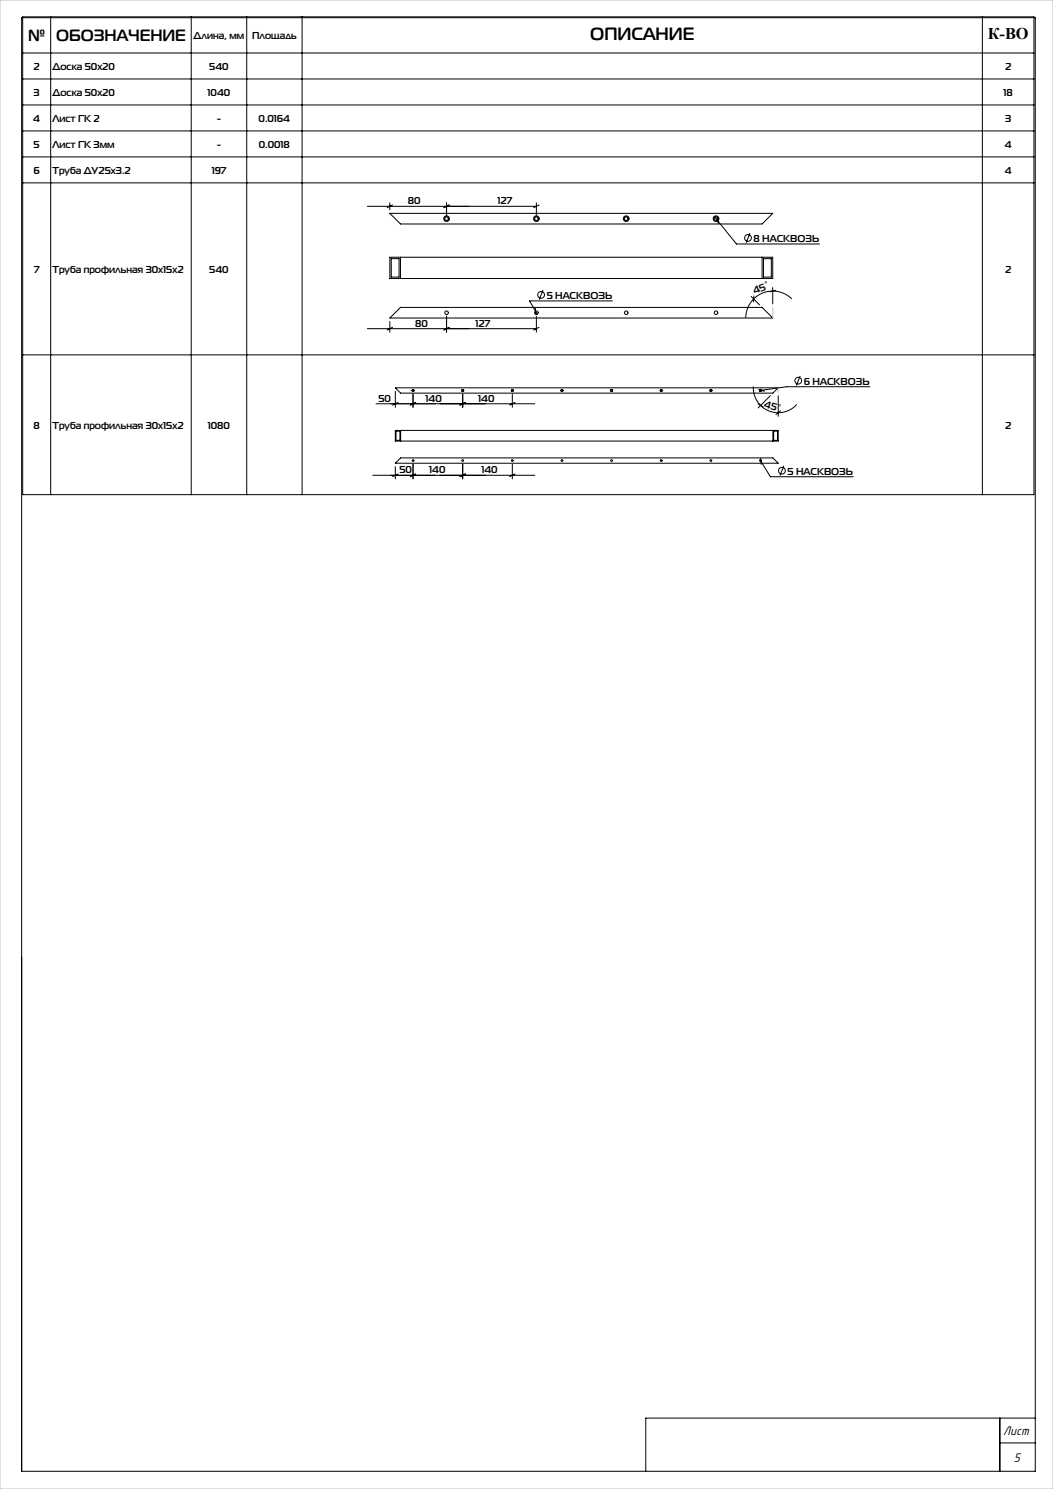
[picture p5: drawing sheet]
<svg xmlns="http://www.w3.org/2000/svg" width="297mm" height="420mm" viewBox="0 0 297 420" stroke-linecap="round" stroke-linejoin="round" font-family="sans-serif">
<defs><g id="words">
<text font-size="5" x="166.5" y="11.3">ОПИСАНИЕ</text>
<g font-size="4.6">
<text x="7.9" y="11.5">№</text>
<text x="15.8" y="11.5">ОБОЗНАЧЕНИЕ</text>
<text x="278.6" y="11">К-ВО</text>
</g>
<g font-size="3.7">
<text x="283" y="404.8">Лист</text>
<text x="285.9" y="412.5">5</text>
</g>
<g font-size="2.8">
<text x="54.6" y="10.9">Длина, мм</text>
<text x="71.1" y="10.9">Площадь</text>
<text x="9.5" y="19.7">2</text>
<text x="14.8" y="19.7">Доска 50х20</text>
<text x="59" y="19.7">540</text>
<text x="283.5" y="19.7">2</text>
<text x="9.5" y="27">3</text>
<text x="14.8" y="27">Доска 50х20</text>
<text x="58.5" y="27">1040</text>
<text x="283" y="27">18</text>
<text x="9.4" y="34.3">4</text>
<text x="14.8" y="34.3">Лист ГК 2</text>
<text x="61.1" y="34.3">-</text>
<text x="72.9" y="34.3">0.0164</text>
<text x="283.5" y="34.3">3</text>
<text x="9.5" y="41.7">5</text>
<text x="14.8" y="41.7">Лист ГК 3мм</text>
<text x="61.1" y="41.7">-</text>
<text x="73" y="41.7">0.0018</text>
<text x="283.4" y="41.7">4</text>
<text x="9.4" y="49">6</text>
<text x="14.8" y="49">Труба ДУ25х3.2</text>
<text x="59.7" y="49">197</text>
<text x="283.4" y="49">4</text>
<text x="115.1" y="57.6">80</text>
<text x="140.3" y="57.6">127</text>
<text x="212.5" y="68.3">8 НАСКВОЗЬ</text>
<text x="9.6" y="76.9">7</text>
<text x="14.8" y="76.9">Труба профильная 30х15х2</text>
<text x="59" y="76.9">540</text>
<text x="283.5" y="76.9">2</text>
<text x="212.8" y="83" transform="rotate(-21 212.8 83)">45°</text>
<text x="154.2" y="84.3">5 НАСКВОЗЬ</text>
<text x="117.1" y="92.2">80</text>
<text x="134.1" y="92.2">127</text>
<text x="106.7" y="113.3">50</text>
<text x="120" y="113.3">140</text>
<text x="134.9" y="113.3">140</text>
<text x="226.7" y="108.5">6 НАСКВОЗЬ</text>
<text x="215.4" y="114.9" transform="rotate(17 215.4 114.9)">45°</text>
<text x="9.5" y="120.9">8</text>
<text x="14.8" y="120.9">Труба профильная 30х15х2</text>
<text x="58.6" y="120.9">1080</text>
<text x="283.5" y="120.9">2</text>
<text x="112.7" y="133.5">50</text>
<text x="121.1" y="133.5">140</text>
<text x="135.8" y="133.5">140</text>
<text x="222.1" y="133.9">5 НАСКВОЗЬ</text>
</g>
</g></defs>
<g fill="none" stroke="#000" stroke-width=".28">
<path d="M6.1 5h285.9v410h-285.9zM6.4 4.8h285.2v134.7h-285.2zM6.4 15h285.2M14.3 4.8v134.7M53.9 4.8v134.7M69.6 4.8v134.7M85.2 4.8v134.7M277.1 4.8v134.7M6.4 22.3h285.2M6.4 29.6h285.2M6.4 36.9h285.2M6.4 44.3h285.2"/>
<path d="M6.4 51.6h285.2M103.6 58.2h47.7M110 57.2v2M110.7 57.8l-1.5 .8M126 57.2v3.5M126.7 57.8l-1.5 .8M151.3 57.2v3.5M152 57.8l-1.5 .8M110 60.2h108l-3 3h-102zM110 72.6h108v6h-108zM110.4 73h2.2v5.2h-2.2zM113 72.6v6"/>
<path d="M201.4 61.1l6.3 7.7h23.4M202.3 61.5l.3 1.6M211.5 65.8l-1.1 2.7M215 72.6v6M215.4 73h2.2v5.2h-2.2zM103.6 92.7h47.7M110 90.7v3M110.7 92.3l-1.5 .8M113 86.7h102l3 3h-108zM126 89.2v4.5M126.7 92.3l-1.5 .8M151 86.9l.1 1.7"/>
<path d="M151.3 89.2v4.5M152 92.3l-1.5 .8M153.2 81.8l-1.1 2.7M172.7 84.9h-23.3l2.1 3.7M211.9 83.6l2.3 2.4M212.7 83.5l-.2 1.7M218 81.1v4.6M218.8 81.9l-1.7 .4M223.3 84.3a7.6 7.6 0 0 0-8.3-1.6 7.6 7.6 0 0 0-4.7 7M6.4 100.1h285.2M106.1 113.9h44.7M111.5 109.4h108l-1.5 1.5h-105z"/>
<path d="M111.5 110.4v4.5M112.3 113.5l-1.6 .8M116.5 111.1v3.8M117.3 113.5l-1.6 .8M130.5 111.1v3.8M131.3 113.5l-1.6 .8M144.5 111.1v3.8M145.3 113.5l-1.6 .8M212.5 109a7 7 0 0 0 4.3 6.9 7 7 0 0 0 7.9-1.8M213.8 113.9l1.4 .9M214 109.8l1.6 .6M217.3 111.6l-3.5 3.5"/>
<path d="M219.5 111.6v5.8M220.2 115.9l-1.4 1.1M225.7 106l-1.1 2.7M245.3 109.1h-23.4l-7.7 1.1M105.1 134.1h45.7M111.5 121.4h108v3h-108zM111.5 131.7v3.4M111.7 121.6h1.1v2.6h-1.1zM112.3 133.7l-1.6 .7M113 121.4v3M113 129.2h105l1.5 1.5h-108zM116.5 130.9v4.2"/>
<path d="M117.3 133.7l-1.6 .7M130.5 130.9v4.2M131.3 133.7l-1.6 .7M144.5 130.9v4.2M145.3 133.7l-1.6 .7M214.4 129.7l2.9 4.8h23.4M214.6 129.3l.1 1.7M218 121.4v3M218.2 121.6h1.1v2.6h-1.1zM221.1 131.4l-1.1 2.7M282 400v15M292 400h-109.9v15"/>
<path d="M282 407h10"/>
<circle cx="126" cy="61.7" r=".8"/>
<circle cx="126" cy="61.7" r=".5"/>
<circle cx="151.3" cy="61.7" r=".5"/>
<circle cx="151.3" cy="61.7" r=".8"/>
<circle cx="176.6" cy="61.7" r=".5"/>
<circle cx="176.6" cy="61.7" r=".8"/>
<circle cx="202" cy="61.7" r=".5"/>
<circle cx="202" cy="61.7" r=".8"/>
<circle cx="211" cy="67.1" r=".95"/>
<circle cx="126" cy="88.2" r=".5"/>
<circle cx="151.3" cy="88.2" r=".5"/>
<circle cx="152.6" cy="83.2" r=".95"/>
<circle cx="176.6" cy="88.2" r=".5"/>
<circle cx="202" cy="88.2" r=".5"/>
<circle cx="116.5" cy="110.1" r=".3"/>
<circle cx="116.5" cy="110.1" r=".25"/>
<circle cx="130.5" cy="110.1" r=".25"/>
<circle cx="130.5" cy="110.1" r=".3"/>
<circle cx="144.5" cy="110.1" r=".25"/>
<circle cx="144.5" cy="110.1" r=".3"/>
<circle cx="158.5" cy="110.1" r=".25"/>
<circle cx="158.5" cy="110.1" r=".3"/>
<circle cx="172.5" cy="110.1" r=".3"/>
<circle cx="172.5" cy="110.1" r=".25"/>
<circle cx="186.5" cy="110.1" r=".25"/>
<circle cx="186.5" cy="110.1" r=".3"/>
<circle cx="200.5" cy="110.1" r=".25"/>
<circle cx="200.5" cy="110.1" r=".3"/>
<circle cx="214.5" cy="110.1" r=".3"/>
<circle cx="214.5" cy="110.1" r=".25"/>
<circle cx="225.2" cy="107.4" r=".95"/>
<circle cx="116.5" cy="129.9" r=".25"/>
<circle cx="130.5" cy="129.9" r=".25"/>
<circle cx="144.5" cy="129.9" r=".25"/>
<circle cx="158.5" cy="129.9" r=".25"/>
<circle cx="172.5" cy="129.9" r=".25"/>
<circle cx="186.5" cy="129.9" r=".25"/>
<circle cx="200.5" cy="129.9" r=".25"/>
<circle cx="214.5" cy="129.9" r=".25"/>
<circle cx="220.5" cy="132.8" r=".95"/>
</g>
<path d="M0 0h297v420h-297zM218 86.7v3M219.5 109.4v1.2" fill="none" stroke="#c0c0c0" stroke-width=".28"/>
<use href="#words"/>
</svg>
